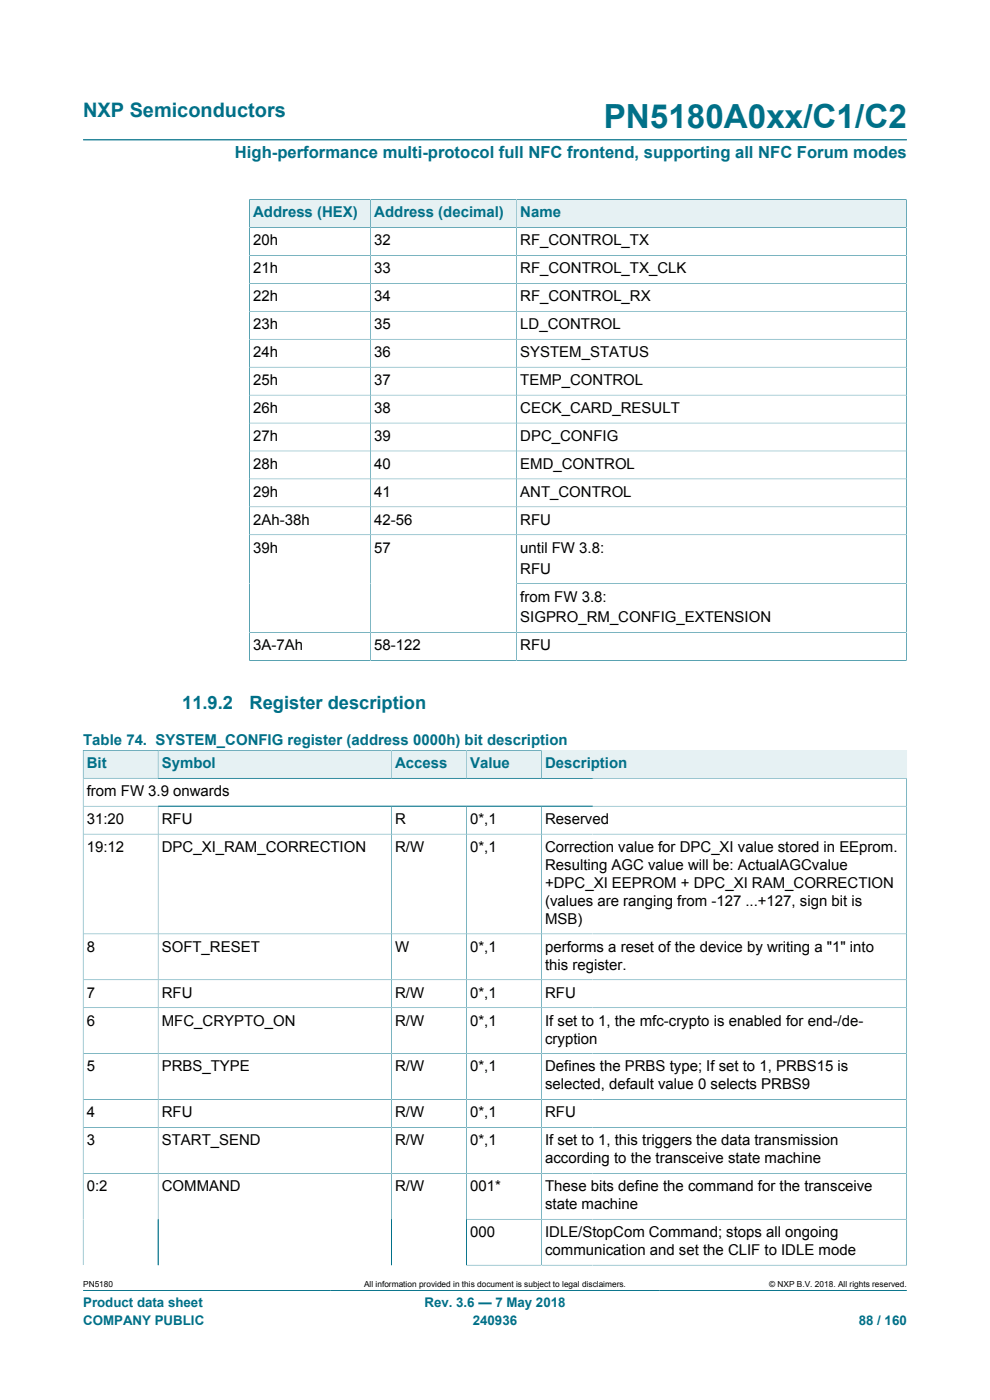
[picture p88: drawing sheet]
<svg xmlns="http://www.w3.org/2000/svg" width="210mm" height="297mm" viewBox="0 0 210 297" stroke-linecap="round" stroke-linejoin="round" font-family="sans-serif">
<defs><g id="words">
<text font-size="7.1" fill="#007088" x="128.1" y="27.2">PN5180A0xx/C1/C2</text>
<text font-size="4.2" fill="#007088" x="17.6" y="24.8">NXP Semiconductors</text>
<g font-size="3.9" fill="#007088">
<text x="38.7" y="150.5">11.9.2</text>
<text x="52.9" y="150.5">Register description</text>
</g>
<text font-size="3.5" fill="#007088" x="49.8" y="33.5">High-performance multi-protocol full NFC frontend, supporting all NFC Forum modes</text>
<g font-size="3.2" fill="#007088">
<text x="53.7" y="46.1">Address (HEX)</text>
<text x="79.4" y="46.1">Address (decimal)</text>
<text x="110.4" y="46.1">Name</text>
<text x="17.6" y="158.1">Table 74. SYSTEM_CONFIG register (address 0000h) bit description</text>
<text x="18.4" y="163">Bit</text>
<text x="34.3" y="163">Symbol</text>
<text x="83.8" y="163">Access</text>
<text x="99.7" y="163">Value</text>
<text x="115.6" y="163">Description</text>
</g>
<g font-size="3.2">
<text x="53.7" y="52">20h</text>
<text x="79.4" y="52">32</text>
<text x="110.4" y="52">RF_CONTROL_TX</text>
<text x="53.7" y="58">21h</text>
<text x="79.4" y="58">33</text>
<text x="110.4" y="58">RF_CONTROL_TX_CLK</text>
<text x="53.7" y="63.9">22h</text>
<text x="79.4" y="63.9">34</text>
<text x="110.4" y="63.9">RF_CONTROL_RX</text>
<text x="53.7" y="69.8">23h</text>
<text x="79.4" y="69.8">35</text>
<text x="110.4" y="69.8">LD_CONTROL</text>
<text x="53.7" y="75.8">24h</text>
<text x="79.4" y="75.8">36</text>
<text x="110.4" y="75.8">SYSTEM_STATUS</text>
<text x="53.7" y="81.7">25h</text>
<text x="79.4" y="81.7">37</text>
<text x="110.4" y="81.7">TEMP_CONTROL</text>
<text x="53.7" y="87.6">26h</text>
<text x="79.4" y="87.6">38</text>
<text x="110.4" y="87.6">CECK_CARD_RESULT</text>
<text x="53.7" y="93.5">27h</text>
<text x="79.4" y="93.5">39</text>
<text x="110.4" y="93.5">DPC_CONFIG</text>
<text x="53.7" y="99.5">28h</text>
<text x="79.4" y="99.5">40</text>
<text x="110.4" y="99.5">EMD_CONTROL</text>
<text x="53.7" y="105.4">29h</text>
<text x="79.4" y="105.4">41</text>
<text x="110.4" y="105.4">ANT_CONTROL</text>
<text x="53.7" y="111.3">2Ah-38h</text>
<text x="79.4" y="111.3">42-56</text>
<text x="110.4" y="111.3">RFU</text>
<text x="53.7" y="117.2">39h</text>
<text x="79.4" y="117.2">57</text>
<text x="110.4" y="117.2">until FW 3.8:</text>
<text x="110.4" y="121.7">RFU</text>
<text x="110.4" y="127.6">from FW 3.8:</text>
<text x="53.7" y="138">3A-7Ah</text>
<text x="79.4" y="138">58-122</text>
<text x="110.4" y="132.1">SIGPRO_RM_CONFIG_EXTENSION</text>
<text x="110.4" y="138">RFU</text>
<text x="18.4" y="168.9">from FW 3.9 onwards</text>
<text x="18.4" y="174.8">31:20</text>
<text x="34.3" y="174.8">RFU</text>
<text x="83.8" y="174.8">R</text>
<text x="99.7" y="174.8">0*,1</text>
<text x="115.6" y="174.8">Reserved</text>
<text x="18.4" y="180.7">19:12</text>
<text x="34.3" y="180.7">DPC_XI_RAM_CORRECTION</text>
<text x="83.8" y="180.7">R/W</text>
<text x="99.7" y="180.7">0*,1</text>
<text x="115.6" y="180.7">Correction value for DPC_XI value stored in EEprom.</text>
<text x="115.6" y="184.5">Resulting AGC value will be: ActualAGCvalue</text>
<text x="115.6" y="188.4">+DPC_XI EEPROM + DPC_XI RAM_CORRECTION</text>
<text x="115.6" y="192.2">(values are ranging from -127 ...+127, sign bit is</text>
<text x="115.6" y="196">MSB)</text>
<text x="18.4" y="201.9">8</text>
<text x="34.3" y="201.9">SOFT_RESET</text>
<text x="83.8" y="201.9">W</text>
<text x="99.7" y="201.9">0*,1</text>
<text x="115.6" y="201.9">performs a reset of the device by writing a &quot;1&quot; into</text>
<text x="115.6" y="205.7">this register.</text>
<text x="18.4" y="211.6">7</text>
<text x="34.3" y="211.6">RFU</text>
<text x="83.8" y="211.6">R/W</text>
<text x="99.7" y="211.6">0*,1</text>
<text x="115.6" y="211.6">RFU</text>
<text x="18.4" y="217.6">6</text>
<text x="34.3" y="217.6">MFC_CRYPTO_ON</text>
<text x="83.8" y="217.6">R/W</text>
<text x="99.7" y="217.6">0*,1</text>
<text x="115.6" y="217.6">If set to 1, the mfc-crypto is enabled for end-/de-</text>
<text x="115.6" y="221.4">cryption</text>
<text x="18.4" y="227.3">5</text>
<text x="34.3" y="227.3">PRBS_TYPE</text>
<text x="83.8" y="227.3">R/W</text>
<text x="99.7" y="227.3">0*,1</text>
<text x="115.6" y="227.3">Defines the PRBS type; If set to 1, PRBS15 is</text>
<text x="115.6" y="231.1">selected, default value 0 selects PRBS9</text>
<text x="18.4" y="237">4</text>
<text x="34.3" y="237">RFU</text>
<text x="83.8" y="237">R/W</text>
<text x="99.7" y="237">0*,1</text>
<text x="115.6" y="237">RFU</text>
<text x="18.4" y="243">3</text>
<text x="34.3" y="243">START_SEND</text>
<text x="83.8" y="243">R/W</text>
<text x="99.7" y="243">0*,1</text>
<text x="115.6" y="243">If set to 1, this triggers the data transmission</text>
<text x="115.6" y="246.8">according to the transceive state machine</text>
<text x="18.4" y="252.7">0:2</text>
<text x="34.3" y="252.7">COMMAND</text>
<text x="83.8" y="252.7">R/W</text>
<text x="99.7" y="252.7">001*</text>
<text x="115.6" y="252.7">These bits define the command for the transceive</text>
<text x="115.6" y="256.5">state machine</text>
<text x="99.7" y="262.4">000</text>
<text x="115.6" y="262.4">IDLE/StopCom Command; stops all ongoing</text>
<text x="115.6" y="266.3">communication and set the CLIF to IDLE mode</text>
</g>
<g font-size="2.8" fill="#007088">
<text x="17.6" y="277.3">Product data sheet</text>
<text x="17.6" y="281">COMPANY PUBLIC</text>
<text x="90" y="277.3">Rev. 3.6 — 7 May 2018</text>
<text x="100.3" y="281">240936</text>
<text x="182.2" y="281">88 / 160</text>
</g>
<g font-size="1.8">
<text x="17.6" y="273.1">PN5180</text>
<text x="77.2" y="273.1">All information provided in this document is subject to legal disclaimers.</text>
<text x="163.2" y="273.1">© NXP B.V. 2018. All rights reserved.</text>
</g>
</g></defs>
<path d="M17.6 29.7h174.8M17.6 273.8h174.8" fill="none" stroke="#007088" stroke-width=".21"/>
<path d="M53 42.4h25.5v5.8h-25.5z" fill="#e6f1f3"/>
<path d="M52.9 42.3v6h25.7v-6h-25.8" fill="none" stroke="#007088" stroke-width=".21"/>
<path d="M78.7 42.4h30.8v5.8h-30.8z" fill="#e6f1f3"/>
<path d="M78.6 42.3h31v6h-31z" fill="none" stroke="#007088" stroke-width=".21"/>
<path d="M109.7 42.4h82.5v5.8h-82.5z" fill="#e6f1f3"/>
<g fill="none" stroke="#007088" stroke-width=".21">
<path d="M52.9 54.2h139.4M78.6 48.3v91.8M192.3 42.3v97.9M192.3 48.3h-139.4v91.9M192.3 42.3h-82.7v97.8M52.9 60.1h139.4M52.9 66h139.4M52.9 72h139.4M52.9 77.9h139.4M52.9 83.8h139.4M52.9 89.7h139.4M52.9 95.7h139.4"/>
<path d="M52.9 101.6h139.4M52.9 107.5h139.4M52.9 113.5h139.4M109.6 123.8h82.7M192.3 134.2h-139.4M52.8 140.1h139.5"/>
</g>
<path d="M17.7 159.2h15.8v5.8h-15.8z" fill="#e6f1f3"/>
<path d="M17.6 159.1v6h15.9v-5.9h-15.9" fill="none" stroke="#007088" stroke-width=".21"/>
<path d="M33.6 159.2h49.4v5.8h-49.4z" fill="#e6f1f3"/>
<path d="M33.5 159.2h49.5v5.9h-49.5z" fill="none" stroke="#007088" stroke-width=".21"/>
<path d="M83.1 159.2h15.8v5.8h-15.8z" fill="#e6f1f3"/>
<path d="M83 159.2h15.9v5.9h-15.9z" fill="none" stroke="#007088" stroke-width=".21"/>
<path d="M99 159.2h15.8v5.8h-15.8z" fill="#e6f1f3"/>
<path d="M114.8 159.2v5.9M192.3 159.1v6h-93.4v-5.9h93.5" fill="none" stroke="#007088" stroke-width=".21"/>
<path d="M114.9 159.2h77.4v5.8h-77.4z" fill="#e6f1f3"/>
<g fill="none" stroke="#007088" stroke-width=".21">
<path d="M17.6 171h174.7M17.6 177h174.7M33.5 171v97.4M83 171v97.4M98.9 171v97.4h93.5M114.8 171v97.4M17.6 198.1h174.7M17.6 207.9h174.7M17.6 213.8h174.7M17.6 223.5h174.7M17.6 233.3h174.7M17.6 239.2h174.7"/>
<path d="M17.6 248.9h174.7M98.9 258.7h93.4M17.6 268.4v-103.3h174.7v103.4"/>
</g>
<use href="#words"/>
</svg>
